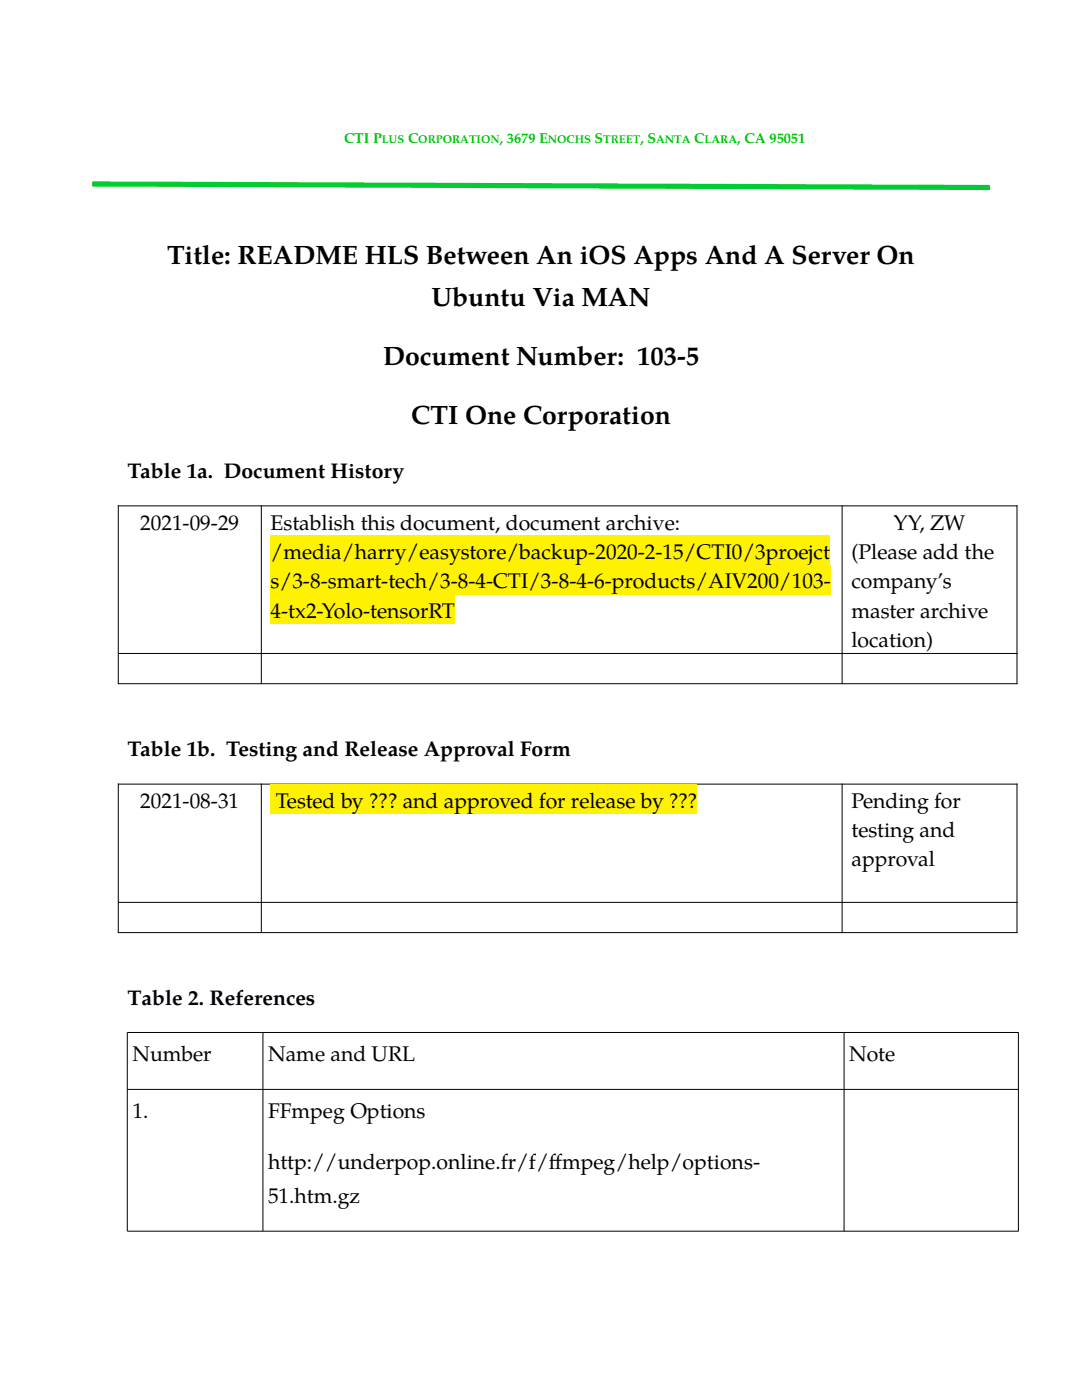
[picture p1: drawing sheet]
<svg xmlns="http://www.w3.org/2000/svg" width="216mm" height="279mm" viewBox="0 0 216 279" stroke-linecap="round" stroke-linejoin="round" font-family="sans-serif">
<defs><g id="words">
<g font-size="5.3">
<text x="33.3" y="52.8">Title: README HLS Between An iOS Apps And A Server On</text>
<text x="86.1" y="61.1">Ubuntu Via MAN</text>
<text x="76.4" y="72.9">Document Number: 103-5</text>
<text x="82.1" y="84.7">CTI One Corporation</text>
</g>
<g font-size="4.2">
<text x="25.4" y="95.3">Table 1a. Document History</text>
<text x="28" y="105.7">2021-09-29</text>
<text x="54" y="105.7">Establish this document, document archive:</text>
<text x="178.3" y="105.7">YY, ZW</text>
<text x="54" y="111.5">/media/harry/easystore/backup-2020-2-15/CTI0/3proejct</text>
<text x="169.9" y="111.5">(Please add the</text>
<text x="54" y="117.4">s/3-8-smart-tech/3-8-4-CTI/3-8-4-6-products/AIV200/103-</text>
<text x="169.9" y="117.4">company’s</text>
<text x="54" y="123.3">4-tx2-Yolo-tensorRT</text>
<text x="169.9" y="123.3">master archive</text>
<text x="169.9" y="129.1">location)</text>
<text x="25.4" y="150.8">Table 1b. Testing and Release Approval Form</text>
<text x="28" y="161.2">2021-08-31</text>
<text x="55" y="161.2">Tested by ??? and approved for release by ???</text>
<text x="169.9" y="161.2">Pending for</text>
<text x="169.9" y="167.1">testing and</text>
<text x="169.9" y="172.9">approval</text>
<text x="53.5" y="233.2">http://underpop.online.fr/f/f</text>
<text x="109.5" y="233.2">fmpeg/help/options-</text>
<text x="53.5" y="240">51.htm.gz</text>
</g>
<g font-size="4.2" fill="#00000a">
<text x="25.4" y="200.5">Table 2. References</text>
<text x="26.4" y="211.7">Number</text>
<text x="53.5" y="211.7">Name and URL</text>
<text x="169.4" y="211.7">Note</text>
<text x="26.4" y="223">1.</text>
<text x="53.5" y="223">FFmpeg Options</text>
</g>
<g font-size="2.9" fill="#0c0">
<text x="68.6" y="28.6">CTI P</text>
<text x="81.4" y="28.6">C</text>
<text x="99.7" y="28.6">, 3679 E</text>
<text x="118.6" y="28.6">S</text>
<text x="127.8" y="28.6">, S</text>
<text x="138.5" y="28.6">C</text>
<text x="147.1" y="28.6">, CA 95051</text>
</g>
<g font-size="2.3" fill="#0c0">
<text x="76.2" y="28.6">LUS</text>
<text x="83.5" y="28.6">ORPORATION</text>
<text x="109.3" y="28.6">NOCHS</text>
<text x="120.4" y="28.6">TREET</text>
<text x="130.9" y="28.6">ANTA</text>
<text x="140.6" y="28.6">LARA</text>
</g>
</g></defs>
<path d="M23.5 101h179.5M23.6 100.8v35.7M52.1 100.8v35.7M168 100.8v35.7M202.9 100.8v35.7M23.5 130.4h179.5M23.5 136.4h179.5" fill="none" stroke="#000" stroke-width=".2"/>
<g fill="#fff200">
<path d="M53.9 106.9h111.8v5.8h-111.8z" fill-rule="evenodd"/>
<path d="M53.9 112.7h111.9v5.9h-111.9z" fill-rule="evenodd"/>
<path d="M53.9 118.6h36.9v5.9h-36.9z" fill-rule="evenodd"/>
</g>
<path d="M23.5 156.5h179.5M23.6 156.4v29.8M52.1 156.4v29.8M168 156.4v29.8M202.9 156.4v29.8M23.5 180.1h179.5M23.5 186.1h179.5" fill="none" stroke="#000" stroke-width=".2"/>
<path d="M53.9 156.6h85.2v5.8h-85.2z" fill-rule="evenodd" fill="#fff200"/>
<path d="M25.4 206h177.8M25.4 217.4h177.8M25.4 206v39.7h177.8v-39.7M52.5 206v39.7M168.4 206v39.7" fill="none" stroke="#000" stroke-width=".2"/>
<path d="M18.4 36.7l179.1 .7" fill="none" stroke="#0c3" stroke-width="1" stroke-linecap="butt"/>
<use href="#words"/>
</svg>
